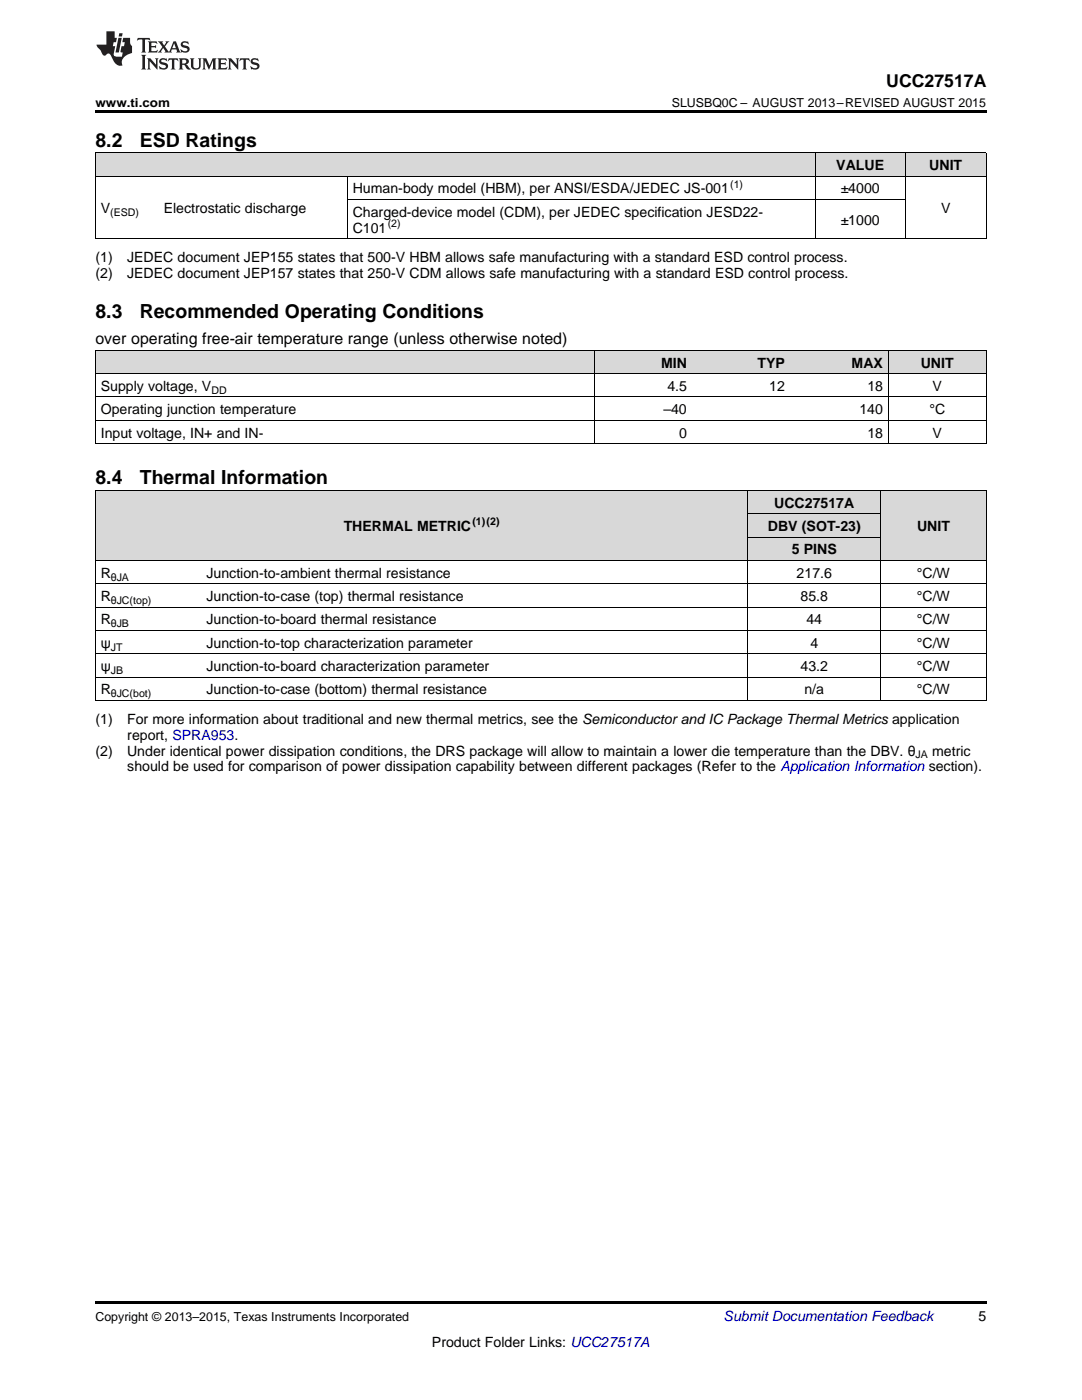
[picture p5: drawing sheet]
<svg xmlns="http://www.w3.org/2000/svg" width="216mm" height="279mm" viewBox="0 0 216 279" stroke-linecap="round" stroke-linejoin="round" font-family="sans-serif">
<defs><g id="words">
<g font-size="3.9">
<text x="19" y="29.3">8.2</text>
<text x="27.9" y="29.3">ESD Ratings</text>
<text x="19" y="63.5">8.3</text>
<text x="27.9" y="63.5">Recommended Operating Conditions</text>
<text x="19" y="96.7">8.4</text>
<text x="27.9" y="96.7">Thermal Information</text>
</g>
<text font-size="3.5" x="176.8" y="17.3">UCC27517A</text>
<text font-size="3.2" x="19" y="68.7">over operating free-air temperature range (unless otherwise noted)</text>
<g font-size="2.8">
<text x="166.9" y="33.9">VALUE</text>
<text x="185.4" y="33.9">UNIT</text>
<text x="70.4" y="38.6">Human-body model (HBM), per ANSI/ESDA/JEDEC JS-001</text>
<text x="167.7" y="38.6">±4000</text>
<text x="20.1" y="42.5">V</text>
<text x="32.7" y="42.5">Electrostatic discharge</text>
<text x="70.4" y="43.3">Charged-device model (CDM), per JEDEC specification JESD22-</text>
<text x="70.4" y="46.4">C101</text>
<text x="167.7" y="44.8">±1000</text>
<text x="187.8" y="42.5">V</text>
<text x="19" y="52.3">(1)</text>
<text x="25.4" y="52.3">JEDEC document JEP155 states that 500-V HBM allows safe manufacturing with a standard ESD control process.</text>
<text x="19" y="55.5">(2)</text>
<text x="25.4" y="55.5">JEDEC document JEP157 states that 250-V CDM allows safe manufacturing with a standard ESD control process.</text>
<text x="20.1" y="78">Supply voltage, V</text>
<text x="131.9" y="73.3">MIN</text>
<text x="133.2" y="78">4.5</text>
<text x="151.1" y="73.3">TYP</text>
<text x="153.5" y="78">12</text>
<text x="169.9" y="73.3">MAX</text>
<text x="173.1" y="78">18</text>
<text x="183.7" y="73.3">UNIT</text>
<text x="186.1" y="78">V</text>
<text x="20.1" y="82.7">Operating junction temperature</text>
<text x="132.4" y="82.7">–40</text>
<text x="171.5" y="82.7">140</text>
<text x="185.5" y="82.7">°C</text>
<text x="20.1" y="87.3">Input voltage, IN+ and IN-</text>
<text x="135.5" y="87.3">0</text>
<text x="173.1" y="87.3">18</text>
<text x="186.1" y="87.3">V</text>
<text x="154.5" y="101.3">UCC27517A</text>
<text x="68.6" y="106">THERMAL METRIC</text>
<text x="153.2" y="106">DBV (SOT-23)</text>
<text x="183" y="106">UNIT</text>
<text x="158" y="110.6">5 PINS</text>
<text x="20.1" y="115.3">R</text>
<text x="20.1" y="119.9">R</text>
<text x="41.2" y="115.3">Junction-to-ambient thermal resistance</text>
<text x="41.2" y="119.9">Junction-to-case (top) thermal resistance</text>
<text x="159" y="115.3">217.6</text>
<text x="159.7" y="119.9">85.8</text>
<text x="183" y="115.3">°C/W</text>
<text x="183" y="119.9">°C/W</text>
<text x="20.1" y="124.6">R</text>
<text x="41.2" y="124.6">Junction-to-board thermal resistance</text>
<text x="160.9" y="124.6">44</text>
<text x="183" y="124.6">°C/W</text>
<text x="20.1" y="129.3">ψ</text>
<text x="41.2" y="129.3">Junction-to-top characterization parameter</text>
<text x="161.7" y="129.3">4</text>
<text x="183" y="129.3">°C/W</text>
<text x="20.1" y="133.9">ψ</text>
<text x="41.2" y="133.9">Junction-to-board characterization parameter</text>
<text x="159.7" y="133.9">43.2</text>
<text x="183" y="133.9">°C/W</text>
<text x="20.1" y="138.6">R</text>
<text x="41.2" y="138.6">Junction-to-case (bottom) thermal resistance</text>
<text x="160.5" y="138.6">n/a</text>
<text x="183" y="138.6">°C/W</text>
<text x="19" y="144.4">(1)</text>
<text x="25.4" y="144.4">For more information about traditional and new thermal metrics, see the Semiconductor and IC Package Thermal Metrics application</text>
<text x="25.4" y="147.6">report, SPRA953.</text>
<text x="19" y="150.8">(2)</text>
<text x="25.4" y="150.8">Under identical power dissipation conditions, the DRS package will allow to maintain a lower die temperature than the DBV. θ</text>
<text x="25.4" y="154">should be used for comparison of power dissipation capability between different packages (Refer to the Application Information section).</text>
<text x="186" y="150.8">metric</text>
<text x="195.3" y="263.6">5</text>
<text x="86.2" y="268.9">Product Folder Links: UCC27517A</text>
</g>
<text font-size="2.8" fill="#0000c8" x="144.4" y="263.6">Submit Documentation Feedback</text>
<g font-size="2.5">
<text x="19" y="21.4">www.ti.com</text>
<text x="134.1" y="21.4">SLUSBQ0C – AUGUST 2013–REVISED AUGUST 2015</text>
<text x="19" y="263.6">Copyright © 2013–2015, Texas Instruments Incorporated</text>
</g>
<g font-size="2.1">
<text x="145.7" y="37.5">(1)</text>
<text x="22" y="43.1">(ESD)</text>
<text x="77.4" y="45.3">(2)</text>
<text x="42.2" y="78.6">DD</text>
<text x="94.3" y="104.8">(1)(2)</text>
<text x="22.1" y="115.9">θJA</text>
<text x="22.1" y="120.5">θJC(top)</text>
<text x="22.1" y="125.2">θJB</text>
<text x="22.1" y="129.8">JT</text>
<text x="22.1" y="134.5">JB</text>
<text x="22.1" y="139.1">θJC(bot)</text>
<text x="182.7" y="151.3">JA</text>
</g>
</g></defs>
<g fill="#d8d8d8">
<path d="M19 97.9h21.1v14h-21.1z"/>
<path d="M40.1 97.9h109.2v14h-109.2z"/>
<path d="M149.3 107.2h26.4v4.7h-26.4z"/>
<path d="M175.7 97.9h21.1v14h-21.1z"/>
<path d="M149.3 102.6h26.4v4.6h-26.4z"/>
<path d="M149.3 97.9h26.4v4.7h-26.4z"/>
<path d="M19 70h99.6v4.6h-99.6z"/>
<path d="M118.6 70h19.5v4.6h-19.5z"/>
<path d="M138.1 70h19.6v4.6h-19.6z"/>
<path d="M157.7 70h19.6v4.6h-19.6z"/>
<path d="M177.3 70h19.5v4.6h-19.5z"/>
<path d="M19 30.6h12.6v4.6h-12.6z"/>
<path d="M31.6 30.6h37.7v4.6h-37.7z"/>
<path d="M69.3 30.6h93.4v4.6h-93.4z"/>
<path d="M162.7 30.6h18v4.6h-18z"/>
<path d="M180.7 30.6h16.1v4.6h-16.1z"/>
</g>
<g fill="#000">
<path d="M19 22h177.8v.5h-177.8zM19 47.7h.2zM69.2 47.7h.1zM162.6 47.7h.1zM180.6 47.7h.1zM196.7 47.7h.1zM19 88.5l.2 .1zM138 88.5l.1 .1zM157.6 88.5l.1 .1zM177.2 88.5l.1 .1zM196.7 88.5l.1 .1zM19 139.8h.2z"/>
<path d="M149.2 139.8h.1zM175.6 139.8h.1zM196.7 139.8h.1zM19 259.7h177.8v.5h-177.8z"/>
</g>
<g fill="none" stroke="#000" stroke-width=".2">
<path d="M19 35.2h177.8M19 30.5h177.8M19.1 30.5v17.2M69.3 35.2v12.5M69.3 39.8h111.4M162.6 30.5v17.2M180.6 30.5v17.2M196.8 30.5v17.2M19 47.6h177.8M19 79.2h177.8M19 74.6h177.8M19 69.9h177.8"/>
<path d="M19.1 69.9v18.7M118.6 69.9v18.7M177.2 69.9v18.7M196.8 69.9v18.7M19 97.9h177.8M19 88.5h177.8M19 83.9h177.8M19.1 97.9v41.9M149.2 97.9v41.9M175.7 97.9v41.9M196.8 97.9v41.9M19 116.5h177.8"/>
<path d="M19 111.8h177.8M149.3 107.2h26.4M149.3 102.5h26.4M19 139.8h177.8M19 135.1h177.8M19 130.5h177.8M19 125.8h177.8M19 121.2h177.8"/>
</g>
<g fill="#231f20">
<path d="M27.5 7.6l-.1 .5 .4-.2h.6v.1v2.1l-.2 .4h1l-.3-.4v-2.1l.1-.1h.5l.5 .2-.2-.5zM29.5 8.3l.2 .3v1.5l-.2 .4h1.8l.2-.6a1.04 1.04 0 0 1-1.3 .2v-.7h.6l.3 .2v-.6l-.3 .2h-.6v-.6l.8-.1 .4 .3-.2-.5zM31.5 8.3l.9 1.1-.9 1.1h.8l-.2-.2 .5-.7 .4 .7-.2 .2h1.5l-.1-.2 .1-.4h.9l.1 .4-.2 .2h1l-.3-.3-.7-1.9h-.5l-.9 2-.8-1 .9-1h-.8l.1 .3-.3 .5-.4-.6 .2-.2zM34.7 8.6l.4 1h-.7zM36.3 8.4a.63 .63 0 0 0-.2 .7 .63 .63 0 0 0 .6 .4l.6 .2 .1 .2a.75 .75 0 0 1-.7 .4 .75 .75 0 0 1-.6-.5l.1 .7 .1-.1a1.11 1.11 0 0 0 1.5-.6 1.13 1.13 0 0 0-1.2-.8l-.1-.4a1.04 1.04 0 0 1 1.2 .2l-.2-.5-.1 .1-.5-.2zM28.2 10.9l.2 .4v2.2l-.2 .4h1l-.3-.4v-2.2l.3-.4zM29.3 11.6l.3 .4v1.5l-.3 .4h.8l-.2-.4v-1.3l1.5 1.7v-1.9l.2-.4h-.7l.2 .4v.9l-1.1-1.3zM32 11.8a.62 .62 0 0 0-.2 .7 .62 .62 0 0 0 .6 .4l.6 .1 .1 .3a.76 .76 0 0 1-.7 .3 .76 .76 0 0 1-.6-.4l.1 .7 .1-.1a1.11 1.11 0 0 0 1.5-.6 1.13 1.13 0 0 0-1.2-.8l-.1-.4a1.04 1.04 0 0 1 1.2 .2l-.2-.6-.1 .1-.5-.1zM33.7 11.6l-.2 .6a.61 .61 0 0 1 .8-.3v1.6l-.2 .4h.9l-.2-.4v-1.6a.63 .63 0 0 1 .8 .3l-.2-.6zM35.6 11.6l.3 .4v1.5l-.3 .4h1l-.2-.2v-.8l.5 .2a.76 .76 0 0 0 1.2 .7l-1-1a.58 .58 0 0 0 .6-.5 .58 .58 0 0 0-.5-.6zM36.4 11.9h.1a.45 .45 0 0 1 .5 .1 .45 .45 0 0 1 .1 .5l-.7 .2zM37.9 11.6l.2 .2a2.17 2.17 0 0 0 .3 1.9 .99 .99 0 0 0 1.6-.6v-1.1l.2-.4h-.7l.2 .2a1.92 1.92 0 0 1-.2 1.8 .6 .6 0 0 1-.9-.5v-1.1l.2-.4zM40.4 11.6l.2 .4v1.5l-.2 .4h.7l-.2-.4v-1.4l.8 1.8 .8-1.8v1.4l-.2 .4h.9l-.2-.4v-1.5l.2-.4h-.8l-.6 1.5-.6-1.5zM43.4 11.6l.2 .4v1.5l-.2 .4h1.8l.2-.6a1.04 1.04 0 0 1-1.3 .1v-.6h.5l.4 .2v-.6l-.4 .2h-.5v-.7h.8l.3 .3-.1-.6zM45.5 11.6l.2 .4v1.5l-.2 .4h.7l-.2-.4v-1.3l1.5 1.7v-1.9l.2-.4h-.7l.2 .4v.9l-1.1-1.3zM47.9 11.6l-.1 .6a.61 .61 0 0 1 .8-.3v1.6l-.3 .4h1l-.3-.4 .1-1.6a.63 .63 0 0 1 .7 .3l-.1-.6zM50.2 11.8a.62 .62 0 0 0-.2 .7 .62 .62 0 0 0 .6 .4l.6 .1 .2 .3a.76 .76 0 0 1-.8 .3 .76 .76 0 0 1-.6-.4l.1 .7 .2-.1a1.11 1.11 0 0 0 1.5-.6 1.13 1.13 0 0 0-1.3-.8l-.1-.4a1.04 1.04 0 0 1 1.2 .2l-.1-.6-.2 .1-.5-.1z"/>
<path d="M21.2 6.3v2.6h-1.9l.1 .4 .7 .9a.91 .91 0 0 0 1 .8 .56 .56 0 0 1 .5-.3 .56 .56 0 0 1 .5 .3l.4 .8a1.53 1.53 0 0 0 1.9 1.2 1.54 1.54 0 0 1 1-2.1l.9-.3v-1.4a1.52 1.52 0 0 1-.3-1.6h-1.4l-.2 .8h.5l-.2 .8h-.4l-.2 1v.2l.4 .1-.2 .8a1.93 1.93 0 0 1-1.6-.3l.3-1.8h-.5l.2-.8h.4l.2-.8h-.4v-1.3zM23.6 7.6l-.6 2.9h.7l.6-2.9zM23.8 6.6l-.1 .7h.6l.2-.7z"/>
</g>
<use href="#words"/>
</svg>
